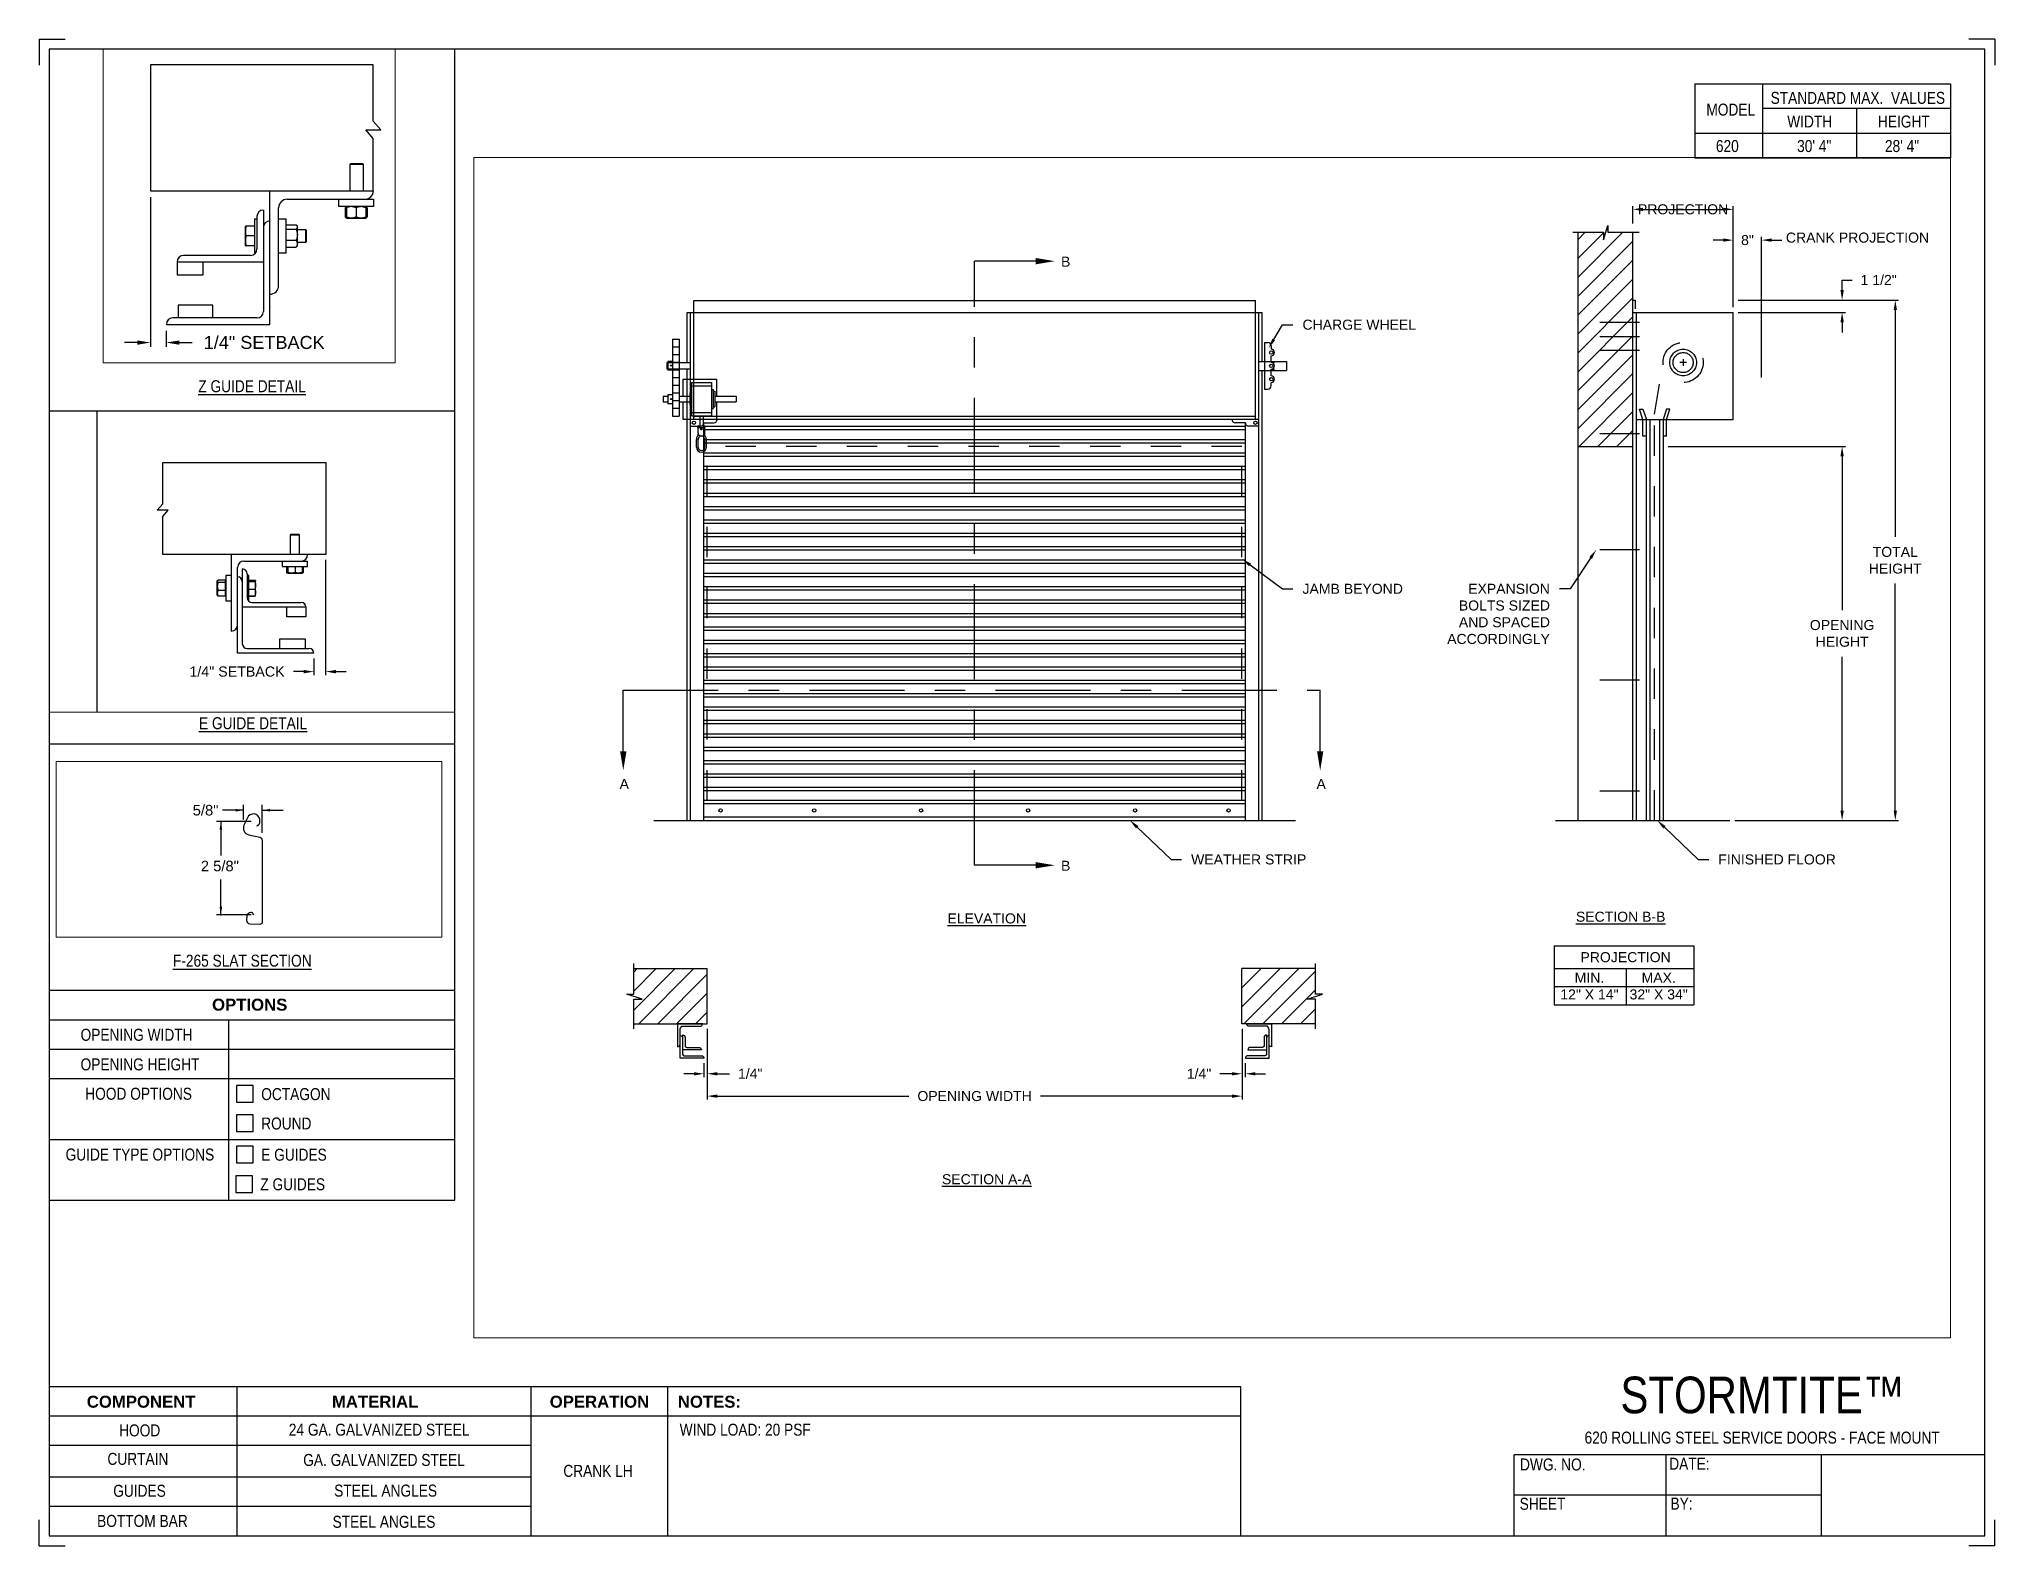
# Paper-space layout '620 CRANK LH' of a CAD drawing. Header units: inches. Extents: x 0.1 to 10.9, y 0.1 to 8.4.
# The model-space entities are those that its viewports show. They can reach past a viewport. Long polylines and large blocks are cut down to what shows.
import ezdxf
from ezdxf import colors
from ezdxf.entities.mleader import LeaderData, LeaderLine
from ezdxf.math import Vec2, Vec3

# ---------------------------------------------------------------- set-up
doc = ezdxf.new("R2010")
doc.units = ezdxf.units.IN
doc.header["$LTSCALE"] = 0.25
doc.header["$MEASUREMENT"] = 0
for name, pattern in [('CENTER', [2, 1.25, -0.25, 0.25, -0.25]), ('CENTER2', [1.125, 0.75, -0.125, 0.125, -0.125]), ('HIDDEN', [0.375, 0.25, -0.125])]:
    doc.linetypes.add(name, pattern=pattern)
for name, color, linetype in [('ANNOTATIONS', 1, 'Continuous'), ('CRANK LH', 7, 'Continuous'), ('DETAILS', 4, 'Continuous'), ('SECTION CUTS', 6, 'CENTER'), ('TITLE BLOCK', 7, 'Continuous')]:
    doc.layers.add(name, color=color, linetype=linetype)
doc.styles.add('ARIAL', font='arial.ttf', dxfattribs={"height": 0.09375})
doc.styles.add('CADdetails-DIMENSIONS', font='ARIALN.TTF', dxfattribs={"height": 2.38})
doc.styles.get("Standard").update_dxf_attribs({"font": 'romans.shx'})
doc.dimstyles.new('ARIAL', dxfattribs={"dimtxt": 0.09375, "dimasz": 0.09375, "dimexe": 0.03125, "dimexo": 0.046875, "dimgap": 0.09, "dimtad": 0, "dimtih": 1, "dimtoh": 1, "dimdec": 4, "dimzin": 0, "dimdsep": 46, "dimlunit": 4, "dimtxsty": 'ARIAL', "dimcen": 0.09, "dimadec": 0, "dimazin": 0, "dimtfac": 1, "dimtdec": 4, "dimtix": 1, "dimtofl": 0, "dimtmove": 0, "dimatfit": 3, "dimfxl": 0.18, "dimfrac": 2, "dimtolj": 1, "dimtzin": 0, "dimarcsym": 0})
doc.dimstyles.new('STANDARD$0', dxfattribs={"dimtxt": 0.09375, "dimasz": 0.09375, "dimexe": 0.03125, "dimexo": 0.046875, "dimgap": 0.09, "dimtad": 0, "dimtih": 1, "dimtoh": 1, "dimdec": 4, "dimzin": 0, "dimdsep": 46, "dimtxsty": 'ARIAL', "dimcen": 0.09, "dimadec": 0, "dimazin": 0, "dimtfac": 1, "dimtdec": 4, "dimtofl": 0, "dimtmove": 0, "dimatfit": 1, "dimfxl": 1, "dimtolj": 1, "dimtzin": 0, "dimarcsym": 0})
pattern_1 = [(45, (-7.71918, -31.17125), (-0.08838835, 0.08838835), [])]

psp = doc.layouts.new('620 CRANK LH')

# ---------------------------------------------------------------- texts
at = {"layer": 'TITLE BLOCK', "attachment_point": 2, "style": 'CADdetails-DIMENSIONS'}
for s, width, insert, char_height in [('MODEL', 0.28815, (9.45, 8.068), 0.0664), ('STANDARD MAX.  VALUES', 1.75949, (10.155, 8.133), 0.06641), ('WIDTH', 0.42908, (9.888, 8.002), 0.0664), ('HEIGHT', 0.42908, (10.41, 8.002), 0.0664), ('\\pxqc;620', 0.29952, (9.431, 7.866), 0.0664)]:
    psp.add_mtext_dynamic_manual_height_columns(s, width=width, gutter_width=1.363, heights=[0], dxfattribs=dict(at, insert=insert, char_height=char_height))
at = {"layer": 'TITLE BLOCK', "style": 'CADdetails-DIMENSIONS'}
for s, insert, char_height, width, attachment_point in [('30\' 4"', (9.913, 7.866), 0.0664, 1.75949, 2), ('28\' 4"', (10.4, 7.866), 0.0664, 1.75949, 2), ('{\\LZ GUIDE DETAIL}', (1.248, 6.534), 0.06641, 1.75949, 2), ('{\\LE GUIDE DETAIL}', (1.254, 4.665), 0.06641, 1.75949, 2), ('{\\LF-265 SLAT SECTION}', (1.194, 3.348), 0.06641, 1.75949, 2), ('{\\fArial|b1|i0|c0|p34;OPTIONS}', (1.235, 3.104), 0.06641, 1.75949, 2), ('OPENING WIDTH', (0.297, 2.937), 0.06641, 1.30693, 1), ('OPENING HEIGHT', (0.297, 2.773), 0.06641, 1.30693, 1), ('HOOD OPTIONS', (0.323, 2.61), 0.06641, 1.30693, 1), ('OCTAGON', (1.299, 2.608), 0.0664, 1.23928, 1), ('ROUND', (1.299, 2.445), 0.0664, 1.53035, 1), ('GUIDE TYPE OPTIONS', (0.214, 2.273), 0.06641, 1.30693, 1), ('E GUIDES ', (1.299, 2.272), 0.0664, 1.23928, 1), ('Z GUIDES', (1.294, 2.108), 0.0664, 1.53035, 1), ('\\A1;\\pxqc;STORMTITE™ ', (10.642, 1.008), 0.20312, 2.03069, 3), ('{\\fArial|b1|i0|c0|p34;COMPONENT}', (0.633, 0.902), 0.06641, 1.75949, 2), ('{\\fArial|b1|i0|c0|p34;MATERIAL}', (1.931, 0.902), 0.06641, 1.75949, 2), ('{\\fArial|b1|i0|c0|p34;OPERATION}', (3.175, 0.902), 0.06641, 1.75949, 2), ('{\\fArial|b1|i0|c0|p34;NOTES:}', (3.785, 0.902), 0.06641, 1.75949, 2), ('HOOD', (0.625, 0.743), 0.0664, 1.75949, 2), ('24 GA. GALVANIZED STEEL', (1.953, 0.747), 0.06641, 1.75949, 2), ('\\pxql,t2;WIND LOAD: 20 PSF', (5.176, 0.747), 0.06641, 3.11182, 2), ('620 ROLLING STEEL SERVICE DOORS - FACE MOUNT', (9.624, 0.703), 0.06641, 2.79915, 2), ('CURTAIN', (0.615, 0.585), 0.0664, 1.75949, 2), ('GA. GALVANIZED STEEL', (1.98, 0.579), 0.06641, 1.75949, 2), ('DWG. NO.', (8.463, 0.554), 0.0664, 1.75949, 2), ('DATE:', (9.221, 0.558), 0.0664, 1.75949, 2), ('\\P\\PCRANK LH', (3.167, 0.74), 0.0664, 1.75949, 2), ('GUIDES', (0.624, 0.408), 0.0664, 1.75949, 2), ('STEEL ANGLES', (1.989, 0.409), 0.06641, 1.75949, 2), ('SHEET', (8.406, 0.336), 0.0664, 1.75949, 2), ('BY:', (9.177, 0.337), 0.0664, 1.75949, 2), ('BOTTOM BAR', (0.64, 0.241), 0.0664, 1.75949, 2), ('STEEL ANGLES', (1.98, 0.236), 0.06641, 1.75949, 2)]:
    psp.add_mtext(s, dxfattribs=dict(at, insert=insert, char_height=char_height, width=width, attachment_point=attachment_point))

msp = doc.modelspace()

# ---------------------------------------------------------------- texts
at = {"layer": 'ANNOTATIONS', "style": 'ARIAL'}
msp.add_text('2 5/8"', height=0.09375, dxfattribs=at).set_placement((171.0474, 235.61638))
at = {"layer": 'ANNOTATIONS', "linetype": 'Continuous', "insert": (187.30564, 245.55482), "char_height": 0.09375, "attachment_point": 1, "style": 'ARIAL'}
msp.add_mtext('\\A1;CRANK PROJECTION', dxfattribs=at)
at = {"layer": 'ANNOTATIONS', "char_height": 0.09375, "attachment_point": 2, "style": 'ARIAL'}
for s, insert, width in [('{\\LELEVATION}', (179.83306, 239.18997), 3.0834986), ('{\\LSECTION B-B}', (185.76052, 239.20594), 1.3823677), ('{\\LSECTION A-A}', (179.83306, 236.75214), 1.3823677)]:
    msp.add_mtext(s, dxfattribs=dict(at, insert=insert, width=width))
for s, width, insert in [('PROJECTION ', 1.7594917, (185.80668, 238.82784)), ('MIN.\\P12" X 14" ', 0.6711642, (185.46856, 238.63585)), ('MAX.\\P32" X 34"', 0.6567117, (186.11599, 238.63585))]:
    msp.add_mtext_dynamic_manual_height_columns(s, width=width, gutter_width=1.36268, heights=[0], dxfattribs=dict(at, insert=insert))
at = {"layer": 'ANNOTATIONS', "insert": (171.08939, 236.15789), "char_height": 0.09375, "attachment_point": 5, "style": 'ARIAL'}
msp.add_mtext('\\A1;5/8"', dxfattribs=at)
at = {"layer": 'SECTION CUTS', "style": 'ARIAL'}
for s, p in [('B', (180.52799, 245.23573)), ('A', (176.40066, 240.35322)), ('A', (182.91661, 240.35322)), ('B', (180.52799, 239.58847))]:
    msp.add_text(s, height=0.09375, dxfattribs=at).set_placement(p)

# ---------------------------------------------------------------- blocks, each defined once
blk = doc.blocks.new('*D18')
at = {"layer": 'ANNOTATIONS', "color": 0, "lineweight": -2, "transparency": 16777216}
for p, q in [((170.659, 240.815), (170.659, 239.73)), ((170.774, 239.846), (170.774, 239.73)), ((170.565, 239.762), (170.472, 239.762)), ((170.868, 239.762), (170.962, 239.762))]:
    blk.add_line(p, q, dxfattribs=at)
at = {"layer": 'ANNOTATIONS', "color": 0, "transparency": 16777216}
for points in [[(170.565, 239.777), (170.565, 239.746), (170.659, 239.762)], [(170.868, 239.777), (170.868, 239.746), (170.774, 239.762)]]:
    blk.add_solid(points, dxfattribs=at)
at = {"layer": 'defpoints', "color": 0, "transparency": 16777216}
for p in [(170.659, 240.862), (170.774, 239.893), (170.774, 239.762)]:
    blk.add_point(p, dxfattribs=at)
at = {"layer": 'ANNOTATIONS', "color": 0, "transparency": 16777216, "insert": (171.483, 239.762), "char_height": 0.09375, "attachment_point": 5, "style": 'ARIAL'}
blk.add_mtext('\\A1;1/4" SETBACK', dxfattribs=at)
blk = doc.blocks.new('*D19')
at = {"layer": 'ANNOTATIONS', "color": 0, "lineweight": -2, "transparency": 16777216}
for p, q in [((171.692, 238.101), (171.692, 237.041)), ((171.584, 237.193), (171.584, 237.041)), ((171.49, 237.073), (171.397, 237.073)), ((171.786, 237.073), (171.88, 237.073))]:
    blk.add_line(p, q, dxfattribs=at)
at = {"layer": 'ANNOTATIONS', "color": 0, "transparency": 16777216}
for points in [[(171.49, 237.088), (171.49, 237.057), (171.584, 237.073)], [(171.786, 237.088), (171.786, 237.057), (171.692, 237.073)]]:
    blk.add_solid(points, dxfattribs=at)
at = {"layer": 'defpoints', "color": 0, "transparency": 16777216}
for p in [(171.692, 238.148), (171.584, 237.24), (171.584, 237.073)]:
    blk.add_point(p, dxfattribs=at)
at = {"layer": 'ANNOTATIONS', "color": 0, "transparency": 16777216, "insert": (170.876, 237.073), "char_height": 0.09375, "attachment_point": 5, "style": 'ARIAL'}
blk.add_mtext('\\A1;1/4" SETBACK', dxfattribs=at)
blk = doc.blocks.new('*D13')
at = {"layer": 'ANNOTATIONS', "color": 0, "lineweight": -2, "transparency": 16777216}
for p, q in [((187.831, 245.018), (187.831, 245.111)), ((187.831, 245.111), (187.925, 245.111)), ((186.86, 244.924), (187.862, 244.924)), ((186.86, 244.809), (187.862, 244.809)), ((187.831, 244.715), (187.831, 244.621))]:
    blk.add_line(p, q, dxfattribs=at)
at = {"layer": 'ANNOTATIONS', "color": 0, "transparency": 16777216}
for points in [[(187.815, 245.018), (187.847, 245.018), (187.831, 244.924)], [(187.815, 244.715), (187.847, 244.715), (187.831, 244.809)]]:
    blk.add_solid(points, dxfattribs=at)
at = {"layer": 'defpoints', "color": 0, "transparency": 16777216}
for p in [(186.813, 244.924), (186.813, 244.809), (187.831, 244.924)]:
    blk.add_point(p, dxfattribs=at)
at = {"layer": 'ANNOTATIONS', "color": 0, "transparency": 16777216, "insert": (188.173, 245.111), "char_height": 0.0938, "attachment_point": 5, "style": 'ARIAL'}
blk.add_mtext('\\A1;1 1/2"', dxfattribs=at)
blk = doc.blocks.new('*D20')
at = {"layer": 'ANNOTATIONS', "color": 0, "lineweight": -2, "transparency": 16777216}
for p, q in [((182.22, 238.111), (182.22, 237.659)), ((182.251, 237.789), (182.251, 237.659)), ((182.126, 237.691), (182.012, 237.691)), ((182.345, 237.691), (182.439, 237.691))]:
    blk.add_line(p, q, dxfattribs=at)
at = {"layer": 'ANNOTATIONS', "color": 0, "transparency": 16777216}
for points in [[(182.126, 237.706), (182.126, 237.675), (182.22, 237.691)], [(182.345, 237.706), (182.345, 237.675), (182.251, 237.691)]]:
    blk.add_solid(points, dxfattribs=at)
at = {"layer": 'defpoints', "color": 0, "transparency": 16777216}
for p in [(182.22, 238.158), (182.251, 237.835), (182.251, 237.691)]:
    blk.add_point(p, dxfattribs=at)
at = {"layer": 'ANNOTATIONS', "color": 0, "transparency": 16777216, "insert": (181.818, 237.691), "char_height": 0.0938, "attachment_point": 5, "style": 'ARIAL'}
blk.add_mtext('\\A1;1/4"', dxfattribs=at)
blk = doc.blocks.new('*D21')
at = {"layer": 'ANNOTATIONS', "color": 0, "lineweight": -2, "transparency": 16777216}
for p, q in [((177.22, 238.111), (177.22, 237.659)), ((177.189, 237.789), (177.189, 237.659)), ((177.095, 237.691), (177.001, 237.691)), ((177.314, 237.691), (177.428, 237.691))]:
    blk.add_line(p, q, dxfattribs=at)
at = {"layer": 'ANNOTATIONS', "color": 0, "transparency": 16777216}
for points in [[(177.095, 237.706), (177.095, 237.675), (177.189, 237.691)], [(177.314, 237.706), (177.314, 237.675), (177.22, 237.691)]]:
    blk.add_solid(points, dxfattribs=at)
at = {"layer": 'defpoints', "color": 0, "transparency": 16777216}
for p in [(177.22, 238.158), (177.189, 237.835), (177.189, 237.691)]:
    blk.add_point(p, dxfattribs=at)
at = {"layer": 'ANNOTATIONS', "color": 0, "transparency": 16777216, "insert": (177.622, 237.691), "char_height": 0.0938, "attachment_point": 5, "style": 'ARIAL'}
blk.add_mtext('\\A1;1/4"', dxfattribs=at)
blk = doc.blocks.new('*D17')
at = {"layer": 'ANNOTATIONS', "color": 0, "lineweight": -2, "transparency": 16777216}
for p, q in [((177.22, 238.111), (177.22, 237.45)), ((182.22, 238.111), (182.22, 237.45)), ((177.314, 237.482), (179.104, 237.482)), ((182.126, 237.482), (180.336, 237.482))]:
    blk.add_line(p, q, dxfattribs=at)
at = {"layer": 'ANNOTATIONS', "color": 0, "transparency": 16777216}
for points in [[(177.314, 237.497), (177.314, 237.466), (177.22, 237.482)], [(182.126, 237.497), (182.126, 237.466), (182.22, 237.482)]]:
    blk.add_solid(points, dxfattribs=at)
at = {"layer": 'defpoints', "color": 0, "transparency": 16777216}
for p in [(177.22, 238.158), (182.22, 238.158), (182.22, 237.482)]:
    blk.add_point(p, dxfattribs=at)
at = {"layer": 'ANNOTATIONS', "color": 0, "transparency": 16777216, "insert": (179.72, 237.482), "char_height": 0.09375, "attachment_point": 5, "style": 'ARIAL'}
blk.add_mtext('\\A1;OPENING WIDTH', dxfattribs=at)
blk = doc.blocks.new('*D15')
at = {"layer": 'ANNOTATIONS', "color": 0, "lineweight": -2, "transparency": 16777216}
for p, q in [((187.163, 243.555), (187.862, 243.555)), ((187.831, 243.462), (187.831, 242.024)), ((187.831, 240.152), (187.831, 241.59)), ((186.829, 240.059), (187.862, 240.059))]:
    blk.add_line(p, q, dxfattribs=at)
at = {"layer": 'ANNOTATIONS', "color": 0, "transparency": 16777216}
for points in [[(187.815, 243.462), (187.847, 243.462), (187.831, 243.555)], [(187.815, 240.152), (187.847, 240.152), (187.831, 240.059)]]:
    blk.add_solid(points, dxfattribs=at)
at = {"layer": 'defpoints', "color": 0, "transparency": 16777216}
for p in [(187.116, 243.555), (186.782, 240.059), (187.831, 240.059)]:
    blk.add_point(p, dxfattribs=at)
at = {"layer": 'ANNOTATIONS', "color": 0, "transparency": 16777216, "insert": (187.831, 241.807), "char_height": 0.09375, "attachment_point": 5, "style": 'ARIAL'}
blk.add_mtext('\\A1;OPENING\\PHEIGHT', dxfattribs=at)
blk = doc.blocks.new('*D16')
at = {"layer": 'ANNOTATIONS', "color": 0, "lineweight": -2, "transparency": 16777216}
for p, q in [((187.025, 244.924), (188.359, 244.924)), ((188.328, 244.83), (188.328, 242.709)), ((188.328, 240.152), (188.328, 242.274)), ((186.829, 240.059), (188.359, 240.059))]:
    blk.add_line(p, q, dxfattribs=at)
at = {"layer": 'ANNOTATIONS', "color": 0, "transparency": 16777216}
for points in [[(188.313, 244.83), (188.344, 244.83), (188.328, 244.924)], [(188.313, 240.152), (188.344, 240.152), (188.328, 240.059)]]:
    blk.add_solid(points, dxfattribs=at)
at = {"layer": 'defpoints', "color": 0, "transparency": 16777216}
for p in [(186.978, 244.924), (186.782, 240.059), (188.328, 240.059)]:
    blk.add_point(p, dxfattribs=at)
at = {"layer": 'ANNOTATIONS', "color": 0, "transparency": 16777216, "insert": (188.328, 242.491), "char_height": 0.0938, "attachment_point": 5, "style": 'ARIAL'}
blk.add_mtext('\\A1;TOTAL\\PHEIGHT', dxfattribs=at)
blk = doc.blocks.new('*D14')
at = {"layer": 'ANNOTATIONS', "color": 0, "lineweight": -2, "transparency": 16777216}
for p, q in [((185.875, 245.64), (185.875, 245.803)), ((186.813, 244.856), (186.813, 245.803)), ((185.969, 245.772), (186.719, 245.772))]:
    blk.add_line(p, q, dxfattribs=at)
at = {"layer": 'ANNOTATIONS', "color": 0, "transparency": 16777216}
for points in [[(185.969, 245.787), (185.969, 245.756), (185.875, 245.772)], [(186.719, 245.787), (186.719, 245.756), (186.813, 245.772)]]:
    blk.add_solid(points, dxfattribs=at)
at = {"layer": 'defpoints', "color": 0, "transparency": 16777216}
for p in [(186.813, 245.772), (185.875, 245.593), (186.813, 244.809)]:
    blk.add_point(p, dxfattribs=at)
at = {"layer": 'ANNOTATIONS', "color": 0, "transparency": 16777216, "insert": (186.344, 245.772), "char_height": 0.09375, "attachment_point": 5, "style": 'ARIAL'}
blk.add_mtext('\\A1;PROJECTION', dxfattribs=at)
blk = doc.blocks.new('*D22')
at = {"layer": 'ANNOTATIONS', "color": 0, "linetype": 'Continuous', "lineweight": -2, "transparency": 16777216}
for p, q in [((186.813, 244.856), (186.813, 245.515)), ((187.078, 244.199), (187.078, 245.515)), ((186.719, 245.484), (186.625, 245.484)), ((187.172, 245.484), (187.266, 245.484))]:
    blk.add_line(p, q, dxfattribs=at)
at = {"layer": 'ANNOTATIONS', "color": 0, "linetype": 'Continuous', "transparency": 16777216}
for points in [[(186.719, 245.5), (186.719, 245.469), (186.813, 245.484)], [(187.172, 245.5), (187.172, 245.469), (187.078, 245.484)]]:
    blk.add_solid(points, dxfattribs=at)
at = {"layer": 'defpoints', "color": 0, "linetype": 'Continuous', "transparency": 16777216}
for p in [(187.078, 245.484), (186.813, 244.809), (187.078, 244.152)]:
    blk.add_point(p, dxfattribs=at)
at = {"layer": 'ANNOTATIONS', "color": 0, "linetype": 'Continuous', "transparency": 16777216, "insert": (186.946, 245.484), "char_height": 0.0938, "attachment_point": 5, "style": 'ARIAL'}
blk.add_mtext('\\A1;8"', dxfattribs=at)

# ---------------------------------------------------------------- dimensions: what is measured, and where the dimension line sits
at = {"layer": 'ANNOTATIONS'}
for base, p1, p2, text, dimstyle, picture, middle in [((186.81293, 245.77181), (185.87543, 245.59318), (186.81293, 244.80873), 'PROJECTION', 'STANDARD$0', '*D14', (186.34418, 245.77181)), ((177.18871, 237.69054), (177.21996, 238.15788), (177.18871, 237.8354), '1/4"', 'ARIAL', '*D21', (177.62175, 237.69054)), ((182.21996, 237.48158), (177.21996, 238.15788), (182.21996, 238.15788), 'OPENING WIDTH', 'STANDARD$0', '*D17', (179.71996, 237.48158)), ((182.25121, 237.69054), (182.21996, 238.15788), (182.25121, 237.8354), '1/4"', 'ARIAL', '*D20', (181.81817, 237.69054))]:
    dim = msp.add_linear_dim(base=base, p1=p1, p2=p2, text=text, dimstyle=dimstyle, dxfattribs=at)
    dim.commit()
    dim.dimension.update_dxf_attribs({"geometry": picture, "text_midpoint": middle, "dimtype": 160})
at = {"layer": 'ANNOTATIONS', "linetype": 'Continuous'}
dim = msp.add_linear_dim(base=(187.07828, 245.48418), p1=(186.81293, 244.80873), p2=(187.07828, 244.15248), text='8"', dimstyle='ARIAL', dxfattribs=at)
dim.commit()
dim.dimension.update_dxf_attribs({"geometry": '*D22', "text_midpoint": (186.94561, 245.48418), "dimtype": 160})
at = {"layer": 'ANNOTATIONS'}
for base, p1, p2, text, picture, middle in [((187.83097, 244.92377), (186.81293, 244.80873), (186.81293, 244.92377), '1 1/2"', '*D13', (188.17341, 245.11127)), ((188.3282, 240.05873), (186.97805, 244.92377), (186.78168, 240.05873), 'TOTAL\\PHEIGHT', '*D16', (188.3282, 242.49125)), ((187.83097, 240.05873), (187.11601, 243.55536), (186.78168, 240.05873), 'OPENING\\PHEIGHT', '*D15', (187.83097, 241.80704))]:
    dim = msp.add_linear_dim(base=base, p1=p1, p2=p2, angle=90, text=text, dimstyle='STANDARD$0', dxfattribs=at)
    dim.commit()
    dim.dimension.update_dxf_attribs({"geometry": picture, "text_midpoint": middle})
dim = msp.add_linear_dim(base=(170.77434, 239.76161), p1=(170.65901, 240.86184), p2=(170.77434, 239.89309), text='1/4" SETBACK', dimstyle='STANDARD$0', override={"dimarcsym": 1}, dxfattribs=at)
dim.commit()
dim.dimension.update_dxf_attribs({"geometry": '*D18', "text_midpoint": (171.48273, 239.76161), "dimtype": 160})
dim = msp.add_linear_dim(base=(171.58419, 237.07275), p1=(171.69231, 238.14833), p2=(171.58419, 237.24013), angle=180, text='1/4" SETBACK', dimstyle='STANDARD$0', override={"dimarcsym": 1}, dxfattribs=at)
dim.commit()
dim.dimension.update_dxf_attribs({"geometry": '*D19', "text_midpoint": (170.8758, 237.07275)})

# ---------------------------------------------------------------- hatches: boundary and pattern name
at = {"layer": 'CRANK LH', "linetype": 'Continuous'}
h = msp.add_hatch(dxfattribs=at)
h.set_pattern_fill('ANSI31', color=256, style=0)
h.set_pattern_definition([(45, (-7.71918, -31.55963), (-0.088388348, 0.088388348), [])])
h.paths.add_polyline_path([(185.87543, 244.82249), (185.87543, 245.55708), (185.63894, 245.55708), (185.63894, 245.62174), (185.60052, 245.48838), (185.60052, 245.55708), (185.3598, 245.55708), (185.3598, 245.00678)])
h.paths.add_polyline_path([(185.3598, 245.00678), (185.3598, 243.55536), (185.87543, 243.55536), (185.87543, 244.80873), (185.87543, 244.82249)])
at = {"layer": 'CRANK LH'}
h = msp.add_hatch(dxfattribs=at)
h.set_pattern_fill('ANSI31', color=256, style=0)
h.set_pattern_definition(pattern_1)
h.paths.add_polyline_path([(177.21996, 238.6735), (176.53246, 238.6735), (176.53246, 238.4363), (176.46836, 238.4363), (176.61043, 238.3894), (176.53246, 238.3894), (176.53246, 238.15788), (177.21996, 238.15788), (177.21996, 238.32038)])
h = msp.add_hatch(dxfattribs=at)
h.set_pattern_fill('ANSI31', color=256, style=0)
h.set_pattern_definition(pattern_1)
h.paths.add_polyline_path([(182.97156, 238.4363), (182.90746, 238.4363), (182.90746, 238.6735), (182.21996, 238.6735), (182.21996, 238.15788), (182.23813, 238.15788), (182.90746, 238.15788), (182.90746, 238.3894), (182.82949, 238.3894)])

# ---------------------------------------------------------------- linework, layer by layer
at = {"linetype": 'Continuous'}
msp.add_line((185.15045, 240.05873), (186.78168, 240.05873), dxfattribs=at)
at = {"layer": 'ANNOTATIONS'}
for p, q in [((186.8598, 244.80873), (187.86222, 244.80873)), ((186.20355, 243.55536), (187.86222, 243.55536)), ((185.13799, 238.88728), (185.13799, 238.3359)), ((185.13799, 238.88728), (186.44576, 238.88728)), ((186.44576, 238.88728), (186.44576, 238.3359)), ((185.13799, 238.6758), (186.44576, 238.6758)), ((185.81085, 238.6758), (185.81085, 238.3359)), ((185.13799, 238.50585), (186.44576, 238.50585)), ((185.13799, 238.3359), (186.44576, 238.3359)), ((171.42624, 236.07614), (171.42624, 236.20477)), ((171.59076, 235.95778), (171.59076, 236.20477)), ((171.49457, 236.05746), (171.18677, 236.05746)), ((171.22525, 236.05746), (171.22525, 235.75589)), ((171.42624, 236.15789), (171.23874, 236.15789)), ((171.59076, 236.15789), (171.77826, 236.15789)), ((171.22525, 235.23024), (171.22525, 235.54493)), ((171.49457, 235.23024), (171.18677, 235.23024))]:
    msp.add_line(p, q, dxfattribs=at)
for p in [(171.55494, 236.02594), (171.22525, 235.30475), (171.22525, 235.23024)]:
    msp.add_point(p, dxfattribs=at)
for points in [[(187.81535, 244.71498), (187.8466, 244.71498), (187.83097, 244.80873)], [(187.81535, 243.46161), (187.8466, 243.46161), (187.83097, 243.55536)], [(171.35592, 236.14617), (171.35592, 236.16961), (171.42624, 236.15789)], [(171.66108, 236.16961), (171.66108, 236.14617), (171.59076, 236.15789)], [(171.23697, 235.98714), (171.21352, 235.98714), (171.22525, 236.05746)], [(171.23697, 235.30057), (171.21352, 235.30057), (171.22525, 235.23024)]]:
    msp.add_solid(points, dxfattribs=at)
at = {"layer": 'CRANK LH', "linetype": 'Continuous'}
for p, q in [((185.31342, 245.55708), (185.60052, 245.55708)), ((185.3598, 245.55708), (185.3598, 240.05873)), ((185.60052, 245.48838), (185.63894, 245.62174)), ((185.60052, 245.55708), (185.60052, 245.48838)), ((185.63894, 245.62174), (185.63894, 245.55708)), ((185.63894, 245.55708), (185.93413, 245.55708)), ((185.87543, 240.05873), (185.87543, 245.55708)), ((182.34496, 244.80873), (182.3684, 244.80873)), ((185.87543, 244.92377), (185.89683, 244.92377)), ((185.87543, 244.80873), (186.81293, 244.80873)), ((185.89683, 244.92377), (185.89683, 244.84151)), ((185.90668, 244.80873), (185.90668, 240.05873)), ((186.81293, 243.80873), (186.81293, 244.80873)), ((182.4309, 244.52748), (182.4309, 244.08998)), ((182.4309, 244.52748), (182.46215, 244.52748)), ((182.4934, 244.49623), (182.4934, 244.46498)), ((182.4934, 244.33998), (182.4934, 244.40248)), ((176.84496, 244.33998), (177.06371, 244.33998)), ((176.84496, 244.27748), (176.84496, 244.33998)), ((177.06371, 244.27748), (176.84496, 244.27748)), ((182.52465, 244.33998), (182.4934, 244.33998)), ((182.4934, 244.27748), (182.52465, 244.27748)), ((182.4934, 244.21498), (182.4934, 244.27748)), ((176.9934, 244.18583), (176.9934, 244.02428)), ((177.07152, 244.15458), (177.07152, 243.84208)), ((177.25902, 244.15458), (177.25902, 243.84208)), ((177.3059, 244.18583), (177.3059, 244.02428)), ((182.4934, 244.12123), (182.4934, 244.15248)), ((176.9934, 243.97238), (176.9934, 243.81083)), ((177.0559, 244.05553), (177.0559, 243.94113)), ((177.27465, 244.08678), (177.27465, 243.90988)), ((177.29027, 244.07116), (177.29027, 243.92551)), ((177.3059, 243.97238), (177.3059, 243.81083)), ((182.4309, 244.08998), (182.46215, 244.08998)), ((177.09496, 243.83998), (182.34496, 243.83998)), ((177.14965, 243.84208), (177.14965, 243.74833)), ((177.1809, 243.84208), (177.1809, 243.74833)), ((185.96918, 243.80873), (185.93793, 243.90248)), ((185.93793, 243.90248), (185.96918, 243.90248)), ((185.96918, 243.90248), (186.00043, 243.80873)), ((186.18793, 243.90248), (186.15668, 243.80873)), ((186.18793, 243.80873), (186.21918, 243.90248)), ((186.21918, 243.90248), (186.18793, 243.90248)), ((177.13402, 243.68235), (177.13402, 243.73271)), ((177.13402, 243.73271), (177.19652, 243.73271)), ((177.19652, 243.68235), (177.19652, 243.73271)), ((185.90668, 243.80873), (186.81293, 243.80873)), ((185.96918, 243.65248), (185.96918, 243.80873)), ((186.00043, 240.05873), (186.00043, 243.80873)), ((186.03168, 243.80873), (186.03168, 240.05873)), ((186.12543, 240.05873), (186.12543, 243.80873)), ((186.15668, 243.80873), (186.15668, 240.05873)), ((186.18793, 243.65248), (186.18793, 243.80873)), ((177.11839, 243.54879), (177.11839, 243.61985)), ((177.19651, 243.54878), (177.19651, 243.61984)), ((177.21214, 243.54878), (177.21214, 243.61984)), ((185.3598, 243.55536), (185.87543, 243.55536)), ((186.00043, 243.65248), (185.96918, 243.65248)), ((186.18793, 243.65248), (186.15668, 243.65248)), ((176.53246, 238.4363), (176.53246, 238.72038)), ((182.90746, 238.4363), (182.90746, 238.72038)), ((176.61043, 238.3894), (176.46836, 238.4363)), ((176.46836, 238.4363), (176.53246, 238.4363)), ((182.82949, 238.3894), (182.97156, 238.4363)), ((182.97156, 238.4363), (182.90746, 238.4363)), ((176.53246, 238.111), (176.53246, 238.3894)), ((176.53246, 238.3894), (176.61043, 238.3894)), ((182.90746, 238.3894), (182.82949, 238.3894)), ((182.90746, 238.111), (182.90746, 238.3894)), ((176.96658, 237.8354), (176.96658, 238.10266)), ((182.47334, 237.8354), (182.47334, 238.10266))]:
    msp.add_line(p, q, dxfattribs=at)
at = {"layer": 'CRANK LH'}
for p, q in [((177.03246, 244.33998), (177.03246, 244.80873)), ((177.03246, 244.80873), (182.40746, 244.80873)), ((177.06371, 240.05873), (177.06371, 244.80873)), ((177.09496, 243.80873), (177.09496, 244.92005)), ((177.09496, 244.92005), (182.34496, 244.92005)), ((182.34496, 243.80873), (182.34496, 244.92005)), ((182.37621, 240.05873), (182.37621, 244.80873)), ((182.40746, 244.34804), (182.40746, 244.80873)), ((176.89425, 244.5597), (176.95645, 244.5597)), ((176.89425, 244.5597), (176.89425, 243.8397)), ((176.95645, 244.5597), (176.95645, 243.8397)), ((176.89425, 244.4877), (176.95645, 244.4877)), ((176.89425, 244.4157), (176.95645, 244.4157)), ((176.85055, 244.35014), (176.85055, 244.26731)), ((176.89425, 244.35014), (176.85055, 244.35014)), ((176.89425, 244.26731), (176.85055, 244.26731)), ((176.89425, 244.3437), (176.95645, 244.3437)), ((176.89425, 244.2717), (176.95645, 244.2717)), ((177.03246, 240.05873), (177.03246, 244.27748)), ((182.37621, 244.34804), (182.6371, 244.34804)), ((182.37621, 244.2652), (182.6371, 244.2652)), ((182.40746, 240.05873), (182.40746, 244.2652)), ((182.6371, 244.34804), (182.6371, 244.2652)), ((176.89425, 244.1997), (176.95645, 244.1997)), ((176.89425, 244.1277), (176.95645, 244.1277)), ((176.9934, 244.18583), (177.3059, 244.18583)), ((177.07152, 244.15458), (177.25902, 244.15458)), ((177.07152, 244.12333), (177.25902, 244.12333)), ((176.80819, 244.02428), (176.80819, 243.97238)), ((176.80819, 244.02428), (176.85055, 244.02428)), ((176.80819, 243.97238), (176.85055, 243.97238)), ((176.89425, 244.03764), (176.85055, 244.03764)), ((176.85055, 244.03764), (176.85055, 243.95481)), ((176.89425, 243.95481), (176.85055, 243.95481)), ((176.89425, 244.0557), (176.95645, 244.0557)), ((176.89425, 243.9837), (176.95645, 243.9837)), ((176.95645, 244.02428), (177.0559, 244.02428)), ((176.95645, 243.97238), (177.0559, 243.97238)), ((177.0559, 244.05553), (177.07152, 244.05553)), ((177.25902, 244.08678), (177.27465, 244.08678)), ((177.27465, 244.07116), (177.29027, 244.07116)), ((177.29027, 244.02428), (177.4911, 244.02428)), ((177.29027, 243.97238), (177.4911, 243.97238)), ((177.4911, 244.02428), (177.4911, 243.97238)), ((176.89425, 243.9117), (176.95645, 243.9117)), ((176.89425, 243.8397), (176.95645, 243.8397)), ((177.0559, 243.94113), (177.07152, 243.94113)), ((177.07152, 243.87333), (177.25902, 243.87333)), ((177.07152, 243.84208), (177.25902, 243.84208)), ((177.25902, 243.90988), (177.27465, 243.90988)), ((177.27465, 243.92551), (177.29027, 243.92551)), ((176.9934, 243.81083), (177.14965, 243.81083)), ((182.37621, 243.80873), (177.06371, 243.80873)), ((177.06371, 243.74623), (177.15746, 243.74623)), ((177.13402, 243.74833), (177.19652, 243.74833)), ((177.1809, 243.81083), (177.3059, 243.81083)), ((177.18871, 240.05873), (177.18871, 243.77748)), ((177.18871, 243.77748), (177.28246, 243.77748)), ((177.18871, 243.74505), (182.25121, 243.74505)), ((177.18871, 243.7138), (182.25121, 243.7138)), ((182.25121, 243.77748), (182.15746, 243.77748)), ((182.25121, 240.05873), (182.25121, 243.77748)), ((182.37621, 243.74623), (182.28246, 243.74623)), ((177.13401, 243.54879), (177.13401, 243.61985)), ((177.18871, 243.62005), (182.25121, 243.62005)), ((177.18871, 243.5888), (182.25121, 243.5888)), ((177.18871, 243.49505), (182.25121, 243.49505)), ((177.18871, 243.4638), (182.25121, 243.4638)), ((177.18871, 243.37005), (182.25121, 243.37005)), ((177.18871, 243.3388), (182.25121, 243.3388)), ((177.18871, 243.24505), (182.25121, 243.24505)), ((177.18871, 243.2138), (182.25121, 243.2138)), ((177.18871, 243.12005), (182.25121, 243.12005)), ((177.18871, 243.0888), (182.25121, 243.0888)), ((177.18871, 242.99505), (182.25121, 242.99505)), ((177.18871, 242.9638), (182.25121, 242.9638)), ((177.18871, 242.87005), (182.25121, 242.87005)), ((177.18871, 242.8388), (182.25121, 242.8388)), ((177.18871, 242.74505), (182.25121, 242.74505)), ((177.18871, 242.7138), (182.25121, 242.7138)), ((177.18871, 242.62005), (182.25121, 242.62005)), ((177.18871, 242.5888), (182.25121, 242.5888)), ((177.18871, 242.49505), (182.25121, 242.49505)), ((177.18871, 242.4638), (182.25121, 242.4638)), ((177.18871, 242.37005), (182.25121, 242.37005)), ((177.18871, 242.3388), (182.25121, 242.3388)), ((177.18871, 242.24505), (182.25121, 242.24505)), ((177.18871, 242.2138), (182.25121, 242.2138)), ((177.18871, 242.12005), (182.25121, 242.12005)), ((177.18871, 242.0888), (182.25121, 242.0888)), ((177.18871, 241.99505), (182.25121, 241.99505)), ((177.18871, 241.9638), (182.25121, 241.9638)), ((177.18871, 241.87005), (182.25121, 241.87005)), ((177.18871, 241.8388), (182.25121, 241.8388)), ((177.18871, 241.74505), (182.25121, 241.74505)), ((177.18871, 241.7138), (182.25121, 241.7138)), ((177.18871, 241.62005), (182.25121, 241.62005)), ((177.18871, 241.5888), (182.25121, 241.5888)), ((177.18871, 241.49505), (182.25121, 241.49505)), ((177.18871, 241.4638), (182.25121, 241.4638)), ((177.18871, 241.37005), (182.25121, 241.37005)), ((177.18871, 241.3388), (182.25121, 241.3388)), ((177.18871, 241.24505), (182.25121, 241.24505)), ((177.18871, 241.2138), (182.25121, 241.2138)), ((177.18871, 241.12005), (182.25121, 241.12005)), ((177.18871, 241.0888), (182.25121, 241.0888)), ((177.18871, 240.99505), (182.25121, 240.99505)), ((177.18871, 240.9638), (182.25121, 240.9638)), ((177.18871, 240.87005), (182.25121, 240.87005)), ((177.18871, 240.8388), (182.25121, 240.8388)), ((177.18871, 240.74505), (182.25121, 240.74505)), ((177.18871, 240.7138), (182.25121, 240.7138)), ((177.18871, 240.62005), (182.25121, 240.62005)), ((177.18871, 240.5888), (182.25121, 240.5888)), ((177.18871, 240.49505), (182.25121, 240.49505)), ((177.18871, 240.4638), (182.25121, 240.4638)), ((177.18871, 240.37005), (182.25121, 240.37005)), ((177.18871, 240.3388), (182.25121, 240.3388)), ((182.25121, 240.24505), (177.18871, 240.24505)), ((182.25121, 240.2138), (177.18871, 240.2138)), ((176.71996, 240.05873), (182.71996, 240.05873)), ((182.25121, 240.08998), (177.18871, 240.08998)), ((176.53246, 238.6735), (177.21996, 238.6735)), ((177.21996, 238.15788), (177.21996, 238.6735)), ((182.21996, 238.15788), (182.21996, 238.6735)), ((182.90746, 238.6735), (182.21996, 238.6735)), ((176.53246, 238.15788), (177.21996, 238.15788)), ((182.90746, 238.15788), (182.21996, 238.15788))]:
    msp.add_line(p, q, dxfattribs=at)
at = {"layer": 'CRANK LH', "linetype": 'CENTER2', "ltscale": 0.7}
for p, q in [((185.93793, 244.71498), (185.53168, 244.71498)), ((185.93793, 244.57938), (185.53168, 244.57938)), ((185.93793, 244.45322), (185.53168, 244.45322)), ((185.93793, 243.67399), (185.53168, 243.67399)), ((185.93793, 242.58998), (185.53168, 242.58998)), ((185.93793, 241.37123), (185.53168, 241.37123)), ((185.93793, 240.33368), (185.53168, 240.33368))]:
    msp.add_line(p, q, dxfattribs=at)
at = {"layer": 'CRANK LH', "linetype": 'HIDDEN'}
for p, q in [((186.07721, 243.85662), (186.15933, 244.34012)), ((186.07721, 240.05873), (186.07721, 243.85662)), ((177.21996, 240.24623), (177.21996, 243.55536)), ((182.21996, 243.55536), (177.21996, 243.55536)), ((182.21996, 240.24623), (182.21996, 243.55536))]:
    msp.add_line(p, q, dxfattribs=at)
at = {"layer": 'CRANK LH', "linetype": 'CENTER'}
for p, q in [((186.37543, 244.33998), (186.31293, 244.33998)), ((186.34418, 244.37123), (186.34418, 244.30873))]:
    msp.add_line(p, q, dxfattribs=at)
at = {"layer": 'CRANK LH'}
for points in [[(176.88577, 244.31106), (176.88431, 244.31359), (176.88139, 244.31359), (176.87993, 244.31106), (176.88139, 244.30853), (176.88431, 244.30853)], [(176.88577, 243.99856), (176.88431, 244.00109), (176.88139, 244.00109), (176.87993, 243.99856), (176.88139, 243.99603), (176.88431, 243.99603)]]:
    msp.add_lwpolyline(points, close=True, dxfattribs=at)
at = {"layer": 'CRANK LH', "linetype": 'Continuous'}
for points in [[(176.96658, 238.10266, -0.23306277), (176.98221, 238.13436), (177.15217, 238.13436, 0.41421356), (177.17569, 238.15788), (176.94307, 238.15788), (176.94307, 237.94318, 0.41421356), (176.96658, 237.96669)], [(182.47334, 238.10266, 0.23306277), (182.45771, 238.13436), (182.28775, 238.13436, -0.41421356), (182.26423, 238.15788), (182.49685, 238.15788), (182.49685, 237.94318, -0.41421356), (182.47334, 237.96669)], [(176.99009, 238.05456), (176.99009, 237.87453, 0.41421356), (177.00572, 237.85891), (177.1652, 237.85891, -0.41421356), (177.18871, 237.8354), (176.96658, 237.8354)], [(176.96658, 238.04772, -0.41421356), (176.99009, 238.02421)], [(176.99009, 238.05456, -0.41421356), (177.0136, 238.03105), (177.0136, 237.95278, 0.41421356), (177.02923, 237.93715), (177.14169, 237.93715, -0.41421356), (177.1652, 237.91364), (176.99009, 237.91364)], [(182.44983, 238.05456), (182.44983, 237.87453, -0.41421356), (182.4342, 237.85891), (182.27472, 237.85891, 0.41421356), (182.25121, 237.8354), (182.47334, 237.8354)], [(182.44983, 238.05456, 0.41421356), (182.42632, 238.03105), (182.42632, 237.95278, -0.41421356), (182.41069, 237.93715), (182.29823, 237.93715, 0.41421356), (182.27472, 237.91364), (182.44983, 237.91364)], [(182.47334, 238.04772, 0.41421356), (182.44983, 238.02421)]]:
    msp.add_lwpolyline(points, format="xyb", dxfattribs=at)
at = {"layer": 'CRANK LH', "linetype": 'HIDDEN'}
msp.add_circle((186.34418, 244.33998), 0.1875, dxfattribs=at)
at = {"layer": 'CRANK LH'}
for centre, radius in [((182.4934, 244.43373), 0.01562), ((176.88285, 244.31106), 0.0057), ((182.4934, 244.30873), 0.01562), ((182.4934, 244.18373), 0.01562), ((176.88285, 243.99856), 0.0057), ((177.09496, 243.77748), 0.01562), ((182.34496, 243.77748), 0.01562)]:
    msp.add_circle(centre, radius, dxfattribs=at)
at = {"layer": 'CRANK LH', "linetype": 'CENTER'}
for radius in [0.125, 0.09375]:
    msp.add_circle((186.34418, 244.33998), radius, dxfattribs=at)
at = {"layer": 'CRANK LH', "linetype": 'Continuous'}
for centre, radius in [((177.16527, 243.71708), 0.00781), ((177.34496, 240.15248), 0.01562), ((178.21996, 240.15248), 0.01562), ((179.21996, 240.15248), 0.01562), ((180.21996, 240.15248), 0.01562), ((181.21996, 240.15248), 0.01562), ((182.09496, 240.15248), 0.01562)]:
    msp.add_circle(centre, radius, dxfattribs=at)
for centre, start, end in [((182.46215, 244.49623), 0, 90), ((182.4934, 244.43373), 270, 90), ((182.4934, 244.30873), 270, 90), ((182.46215, 244.12123), 270, 0), ((182.4934, 244.18373), 270, 90), ((177.15746, 243.77748), 270, 0), ((177.28246, 243.80873), 270, 0), ((182.15746, 243.80873), 180, 270), ((182.28246, 243.77748), 180, 270)]:
    msp.add_arc(centre, 0.03125, start, end, dxfattribs=at)
at = {"layer": 'CRANK LH'}
for centre, radius, start, end in [((177.13402, 243.74052), 0.00781, 89.996489, 269.996489), ((177.10428, 243.66868), 0.03125, 321.314302, 12.632115), ((177.16527, 243.68234), 0.03125, 179.996489, 359.996489), ((177.22625, 243.66867), 0.03125, 167.360864, 218.678677), ((177.19652, 243.74052), 0.00781, 269.996489, 89.996489), ((177.16526, 243.61984), 0.04688, 141.314302, 179.996489), ((177.16526, 243.54878), 0.04688, 179.996489, 359.996489), ((177.16526, 243.61984), 0.03125, 359.996489, 179.996489), ((177.16526, 243.54878), 0.03125, 179.996489, 359.996489), ((177.16526, 243.61984), 0.04688, 359.996489, 38.678677)]:
    msp.add_arc(centre, radius, start, end, dxfattribs=at)
at = {"layer": 'CRANK LH', "linetype": 'ByBlock'}
msp.add_point((177.21996, 243.37123), dxfattribs=at)
at = {"layer": 'defpoints'}
msp.add_lwpolyline([(189.05875, 234.44685), (169.58887, 234.44685), (169.58887, 247.18196), (189.05875, 247.18196)], close=True, dxfattribs=at)
at = {"layer": 'DETAILS'}
for p, q in [((172.21802, 241.30234), (172.32668, 241.30234)), ((172.27235, 241.23909), (172.21802, 241.30234)), ((172.32668, 241.30234), (172.27235, 241.36559)), ((172.11086, 241.05859), (172.10625, 241.05398)), ((172.10625, 240.86184), (172.10625, 241.05398)), ((172.10625, 241.05398), (172.2, 241.05398)), ((172.11086, 241.05859), (172.1954, 241.05859)), ((172.1954, 241.05859), (172.2, 241.05398)), ((172.2, 241.05398), (172.2, 240.86184)), ((171.52434, 239.89309), (171.52434, 240.86184)), ((171.47746, 240.72121), (171.47746, 239.98684)), ((171.58684, 240.17434), (171.58684, 240.73684)), ((171.64934, 240.79934), (172.27434, 240.79934)), ((172.02434, 240.74609), (172.02434, 240.79934)), ((172.27434, 240.74609), (172.02434, 240.74609)), ((172.07335, 240.73851), (172.07028, 240.73671)), ((172.07028, 240.73671), (172.07028, 240.67234)), ((172.07244, 240.73671), (172.07244, 240.67234)), ((172.07587, 240.74337), (172.07886, 240.74594)), ((172.07903, 240.73799), (172.07639, 240.73671)), ((172.07639, 240.73671), (172.07639, 240.67234)), ((172.07903, 240.73671), (172.07903, 240.67234)), ((172.14934, 240.73671), (172.14934, 240.67234)), ((172.21965, 240.73671), (172.21965, 240.67234)), ((172.22228, 240.73671), (172.22228, 240.67234)), ((172.22624, 240.73671), (172.22624, 240.67234)), ((172.2284, 240.73671), (172.2284, 240.67234)), ((172.27434, 240.79934), (172.27434, 240.74609)), ((171.34659, 240.60403), (171.3466, 240.60404)), ((171.34659, 240.60403), (171.34659, 240.60403)), ((171.34659, 240.4634), (171.34659, 240.60403)), ((171.41209, 240.60592), (171.35287, 240.60592)), ((171.41209, 240.60519), (171.35287, 240.60519)), ((171.41209, 240.60515), (171.35287, 240.60515)), ((171.41209, 240.60493), (171.35287, 240.60493)), ((171.41209, 240.60409), (171.35287, 240.60409)), ((171.41209, 240.65871), (171.43059, 240.65871)), ((171.41209, 240.65871), (171.41209, 240.40871)), ((171.43059, 240.67434), (171.43059, 240.43996)), ((171.58684, 240.65871), (171.64009, 240.65871)), ((171.64009, 240.65871), (171.64009, 240.40871)), ((171.64009, 240.60403), (171.64209, 240.60403)), ((171.64209, 240.45321), (171.64209, 240.61421)), ((171.64209, 240.61421), (171.71384, 240.61421)), ((171.64209, 240.58311), (171.71384, 240.58311)), ((171.71821, 240.60983), (171.72321, 240.60403)), ((171.72321, 240.4634), (171.72321, 240.60403)), ((171.72321, 240.58059), (171.78248, 240.58059)), ((171.78248, 240.58059), (171.78709, 240.57598)), ((171.78248, 240.58059), (171.78248, 240.48684)), ((171.78709, 240.57598), (171.78709, 240.49144)), ((172.07335, 240.67054), (172.07028, 240.67234)), ((172.07681, 240.66999), (172.07244, 240.67234)), ((172.07903, 240.66296), (172.07587, 240.66569)), ((172.07903, 240.67106), (172.07639, 240.67234)), ((172.07903, 240.66296), (172.21965, 240.66296)), ((171.34659, 240.4634), (171.34659, 240.4634)), ((171.3466, 240.46337), (171.3466, 240.46338)), ((171.34661, 240.46337), (171.3466, 240.46337)), ((171.34664, 240.46332), (171.34661, 240.46337)), ((171.35264, 240.46334), (171.35287, 240.46249)), ((171.35264, 240.46233), (171.35287, 240.4615)), ((171.41209, 240.53385), (171.35287, 240.53385)), ((171.41209, 240.46347), (171.35287, 240.46347)), ((171.41209, 240.46333), (171.35287, 240.46333)), ((171.41209, 240.46249), (171.35287, 240.46249)), ((171.41209, 240.46228), (171.35287, 240.46228)), ((171.41209, 240.46224), (171.35287, 240.46224)), ((171.41209, 240.4615), (171.35287, 240.4615)), ((171.64209, 240.4634), (171.64009, 240.4634)), ((171.64209, 240.50261), (171.71384, 240.50261)), ((171.64209, 240.45321), (171.71384, 240.45321)), ((171.72321, 240.4634), (171.71821, 240.4576)), ((171.78248, 240.48684), (171.72321, 240.48684)), ((171.78709, 240.49144), (171.78248, 240.48684)), ((170.85246, 240.34963), (170.85246, 240.25246)), ((170.85246, 240.34621), (171.47746, 240.34621)), ((171.38371, 240.39309), (170.89934, 240.39309)), ((171.03996, 240.25246), (171.03996, 240.34621)), ((171.41865, 240.40871), (171.41209, 240.40871)), ((171.64009, 240.40871), (171.58684, 240.40871)), ((170.85246, 240.25246), (171.03996, 240.25246)), ((171.11028, 240.03371), (170.86028, 240.03371)), ((170.86028, 240.03371), (170.86028, 239.93996)), ((171.11028, 239.93996), (171.11028, 240.03371)), ((170.77434, 239.89309), (171.52434, 239.89309)), ((171.43059, 239.93996), (170.82121, 239.93996)), ((170.14123, 238.55937), (170.19176, 238.6182)), ((170.24229, 238.55937), (170.14123, 238.55937)), ((170.19176, 238.50054), (170.24229, 238.55937)), ((171.36878, 238.33411), (171.36446, 238.3298)), ((171.36446, 238.3298), (171.36446, 238.14966)), ((171.45235, 238.3298), (171.36446, 238.3298)), ((171.44804, 238.33411), (171.36878, 238.33411)), ((171.45235, 238.3298), (171.44804, 238.33411)), ((171.45235, 238.14966), (171.45235, 238.3298)), ((170.82247, 238.14966), (170.82247, 237.44654)), ((170.88106, 237.24146), (170.88106, 238.03247)), ((170.92501, 238.01782), (170.92501, 237.32935)), ((170.93966, 238.09107), (171.5256, 238.09107)), ((171.29122, 238.09107), (171.29122, 238.04114)), ((171.29122, 238.04114), (171.5256, 238.04114)), ((171.3326, 238.04114), (171.3326, 237.98563)), ((171.34079, 238.04114), (171.34079, 237.98563)), ((171.34434, 238.04114), (171.34434, 237.98563)), ((171.41196, 238.04114), (171.41196, 237.98563)), ((171.47603, 238.04114), (171.47603, 237.98563)), ((171.48421, 238.04114), (171.48421, 237.98563)), ((171.5256, 238.04114), (171.5256, 238.09107)), ((170.69462, 237.88296), (170.69333, 237.88167)), ((170.69333, 237.88167), (170.69333, 237.80242)), ((170.69714, 237.91089), (170.69462, 237.90796)), ((170.69462, 237.77613), (170.69462, 237.90796)), ((170.77067, 237.91614), (170.70341, 237.91614)), ((170.77067, 237.89418), (170.70341, 237.89418)), ((170.77067, 237.76795), (170.77067, 237.91614)), ((170.77255, 237.90796), (170.77067, 237.90796)), ((170.82247, 237.95923), (170.77255, 237.95923)), ((170.77255, 237.95923), (170.77255, 237.72486)), ((170.96896, 237.97388), (170.96896, 237.75415)), ((170.9863, 237.95923), (170.96896, 237.95923)), ((170.9863, 237.72486), (170.9863, 237.95923)), ((170.9863, 237.91536), (171.04182, 237.91536)), ((170.9863, 237.91208), (171.04182, 237.91208)), ((170.9863, 237.90288), (171.04182, 237.90288)), ((171.04771, 237.90796), (171.04647, 237.9101)), ((171.04771, 237.77613), (171.04771, 237.90748)), ((171.33578, 237.98361), (171.34249, 237.97974)), ((171.34256, 237.97974), (171.47425, 237.97974)), ((171.47433, 237.97974), (171.48104, 237.98361)), ((171.48421, 237.98563), (171.47532, 237.98209)), ((171.48099, 237.98359), (171.48421, 237.98563)), ((170.69333, 237.80242), (170.69462, 237.80113)), ((170.69462, 237.77613), (170.69714, 237.7732)), ((170.77067, 237.82009), (170.70341, 237.82009)), ((170.77067, 237.76795), (170.70341, 237.76795)), ((170.77067, 237.77613), (170.77255, 237.77613)), ((170.77255, 237.72486), (170.82247, 237.72486)), ((170.98015, 237.72486), (170.9863, 237.72486)), ((170.9863, 237.83285), (171.04182, 237.83285)), ((170.9863, 237.77201), (171.04182, 237.77201)), ((170.9863, 237.76873), (171.04182, 237.76873)), ((171.04309, 237.77264), (171.04182, 237.76873)), ((171.04647, 237.77399), (171.04771, 237.77613)), ((171.51095, 237.66626), (170.92501, 237.66626)), ((171.0129, 237.71021), (171.467, 237.71021)), ((171.33517, 237.57837), (171.33517, 237.66626)), ((171.51095, 237.57837), (171.33517, 237.57837)), ((171.51095, 237.67053), (171.51095, 237.57837)), ((171.26925, 237.2854), (171.26925, 237.37329)), ((171.26925, 237.37329), (171.50362, 237.37329)), ((171.50362, 237.37329), (171.50362, 237.2854)), ((171.58419, 237.24146), (170.88106, 237.24146)), ((170.96896, 237.2854), (171.54024, 237.2854))]:
    msp.add_line(p, q, dxfattribs=at)
for points in [[(172.27235, 241.36559), (172.27235, 241.77384), (170.65901, 241.77384), (170.65901, 240.86184), (172.27434, 240.86184)], [(172.27235, 240.86184), (172.27235, 241.23909)], [(170.19176, 238.6182), (170.19176, 238.9979), (171.69231, 238.9979), (171.69231, 238.14966), (170.19176, 238.14966), (170.19176, 238.50054)]]:
    msp.add_lwpolyline(points, dxfattribs=at)
msp.add_lwpolyline([(171.54457, 236.02075, 0.33746117), (171.5715, 236.05881), (171.57118, 236.07669, 0.73725505), (171.46103, 236.09155), (171.43022, 236.02513, 0.47976839), (171.47203, 235.94081), (171.57045, 235.91924, -0.21720182), (171.59076, 235.89528), (171.59076, 235.82661), (171.59076, 235.16057, -0.36619075), (171.57102, 235.14515), (171.48636, 235.14787, -0.41028649), (171.45509, 235.18138), (171.45703, 235.21868, -0.37745755), (171.49086, 235.255, -0.31905635), (171.50274, 235.24952), (171.51381, 235.23024)], format="xyb", dxfattribs=at)
for centre, radius, start, end in [((172.21184, 240.86184), 0.0625, 270, 0), ((171.47746, 240.67434), 0.04688, 90, 180), ((171.64934, 240.73684), 0.0625, 90, 180), ((171.52434, 240.59621), 0.04688, 90, 180), ((171.38371, 240.43996), 0.04688, 270, 0), ((170.89769, 240.34785), 0.04527, 87.917978, 177.754387), ((170.89934, 240.34621), 0.04688, 90, 180), ((171.52434, 240.17434), 0.0625, 270, 0), ((171.43059, 239.98684), 0.04688, 270, 0), ((170.82121, 239.89309), 0.04688, 90, 180), ((171.467, 238.14966), 0.05859, 270, 0), ((170.93966, 238.03247), 0.05859, 90, 180), ((170.92501, 237.97388), 0.04395, 0, 90), ((170.88106, 237.90064), 0.04395, 0, 90), ((171.0129, 237.75415), 0.04395, 180, 270), ((171.46854, 237.6678), 0.04244, 2.245613, 92.082022), ((171.467, 237.66626), 0.04395, 0, 90), ((170.82247, 237.50513), 0.05859, 270, 0), ((170.96896, 237.32935), 0.04395, 180, 270), ((171.54024, 237.24146), 0.04395, 0, 90)]:
    msp.add_arc(centre, radius, start, end, dxfattribs=at)
for points, knots in [([(172.07028, 240.73671), (172.07209, 240.73958), (172.07391, 240.74247), (172.07586, 240.74335), (172.07587, 240.74336)], [0, 0, 0, 0, 0.99332562, 1, 1, 1, 1]), ([(172.07244, 240.73671), (172.07311, 240.73808), (172.07471, 240.74131), (172.07646, 240.74425), (172.07755, 240.74473), (172.07766, 240.74478)], [0, 0, 0, 0, 0.39860917, 0.94310679, 1, 1, 1, 1]), ([(172.07903, 240.74002), (172.07851, 240.73983), (172.07625, 240.73899), (172.0741, 240.7377), (172.07244, 240.73671)], [0, 0, 0, 0, 0.22784114, 1, 1, 1, 1]), ([(172.11418, 240.74609), (172.10926, 240.74573), (172.09924, 240.74501), (172.08759, 240.7408), (172.08096, 240.73763), (172.07903, 240.73671)], [0, 0, 0, 0, 0.40629057, 0.82726642, 1, 1, 1, 1]), ([(172.07903, 240.73671), (172.07903, 240.73811), (172.07903, 240.7414), (172.07903, 240.7452), (172.07903, 240.74579), (172.07903, 240.74609)], [0, 0, 0, 0, 0.26545991, 0.62807649, 1, 1, 1, 1]), ([(172.14934, 240.73671), (172.14387, 240.73918), (172.13274, 240.74419), (172.12058, 240.74607), (172.11435, 240.74609), (172.11418, 240.74609)], [0, 0, 0, 0, 0.48434141, 0.98632773, 1, 1, 1, 1]), ([(172.18449, 240.74609), (172.17957, 240.74573), (172.16955, 240.74501), (172.1579, 240.7408), (172.15127, 240.73763), (172.14934, 240.73671)], [0, 0, 0, 0, 0.40629057, 0.82726642, 1, 1, 1, 1]), ([(172.21965, 240.73671), (172.21418, 240.73918), (172.20305, 240.74419), (172.19089, 240.74607), (172.18466, 240.74609), (172.18449, 240.74609)], [0, 0, 0, 0, 0.48434141, 0.98632773, 1, 1, 1, 1]), ([(172.21965, 240.73671), (172.21965, 240.73811), (172.21965, 240.7414), (172.21965, 240.7452), (172.21965, 240.74579), (172.21965, 240.74609)], [0, 0, 0, 0, 0.26545991, 0.62807649, 1, 1, 1, 1]), ([(172.21982, 240.74579), (172.22012, 240.74537), (172.2208, 240.74446), (172.22162, 240.7407), (172.22212, 240.7377), (172.22228, 240.73671)], [0, 0, 0, 0, 0.36178326, 0.79041419, 1, 1, 1, 1]), ([(172.22102, 240.74464), (172.22129, 240.74448), (172.2226, 240.74375), (172.22434, 240.74067), (172.22577, 240.73769), (172.22624, 240.73671)], [0, 0, 0, 0, 0.15175447, 0.72144224, 1, 1, 1, 1]), ([(172.2284, 240.73671), (172.22659, 240.73958), (172.22477, 240.74247), (172.22281, 240.74335), (172.2228, 240.74336)], [0, 0, 0, 0, 0.99332562, 1, 1, 1, 1]), ([(171.35287, 240.60409), (171.35111, 240.59839), (171.34757, 240.58688), (171.34692, 240.57497), (171.34659, 240.56897)], [0, 0, 0, 0, 0.49545796, 1, 1, 1, 1]), ([(171.34659, 240.60403), (171.3468, 240.60403), (171.34723, 240.60405), (171.34991, 240.60407), (171.35211, 240.60409), (171.35287, 240.60409)], [0, 0, 0, 0, 0.3928666, 0.79169603, 1, 1, 1, 1]), ([(171.34659, 240.56897), (171.3466, 240.56814), (171.34665, 240.56183), (171.34802, 240.54994), (171.35124, 240.53925), (171.35287, 240.53385)], [0, 0, 0, 0, 0.07010266, 0.53079095, 1, 1, 1, 1]), ([(171.35287, 240.60493), (171.35152, 240.60482), (171.34882, 240.60458), (171.34692, 240.60429), (171.34672, 240.6041), (171.34665, 240.60404)], [0, 0, 0, 0, 0.39883061, 0.80149747, 1, 1, 1, 1]), ([(171.35287, 240.60515), (171.35152, 240.605), (171.34882, 240.60471), (171.34693, 240.60435), (171.34673, 240.60412), (171.34667, 240.60405)], [0, 0, 0, 0, 0.40277376, 0.80942169, 1, 1, 1, 1]), ([(171.35287, 240.60592), (171.35153, 240.60568), (171.34883, 240.60518), (171.34698, 240.60457), (171.34678, 240.60421), (171.34672, 240.60411)], [0, 0, 0, 0, 0.41812145, 0.84026469, 1, 1, 1, 1]), ([(171.71384, 240.61421), (171.71523, 240.6129), (171.71853, 240.60978), (171.72233, 240.60459), (171.72292, 240.60066), (171.72321, 240.59866)], [0, 0, 0, 0, 0.26545991, 0.62807649, 1, 1, 1, 1]), ([(171.72321, 240.59866), (171.7232, 240.59831), (171.72314, 240.59598), (171.7216, 240.59163), (171.71785, 240.58682), (171.71483, 240.58403), (171.71384, 240.58311)], [0, 0, 0, 0, 0.06653229, 0.43528257, 0.81455084, 1, 1, 1, 1]), ([(171.71384, 240.58311), (171.7163, 240.57685), (171.72132, 240.56411), (171.7232, 240.55019), (171.72321, 240.54305), (171.72321, 240.54286)], [0, 0, 0, 0, 0.48434141, 0.98632773, 1, 1, 1, 1]), ([(172.07028, 240.67234), (172.07209, 240.66947), (172.07391, 240.66659), (172.07586, 240.6657), (172.07587, 240.66569)], [0, 0, 0, 0, 0.99332562, 1, 1, 1, 1]), ([(172.07244, 240.67234), (172.07311, 240.67097), (172.07471, 240.66774), (172.07646, 240.6648), (172.07755, 240.66432), (172.07766, 240.66427)], [0, 0, 0, 0, 0.39860917, 0.94310679, 1, 1, 1, 1]), ([(172.07639, 240.67234), (172.07663, 240.67095), (172.07719, 240.66767), (172.07802, 240.66419), (172.07861, 240.66364), (172.07886, 240.66342)], [0, 0, 0, 0, 0.30001685, 0.70983799, 1, 1, 1, 1]), ([(172.11418, 240.66296), (172.10926, 240.66332), (172.09924, 240.66405), (172.08759, 240.66825), (172.08096, 240.67142), (172.07903, 240.67234)], [0, 0, 0, 0, 0.40629057, 0.82726642, 1, 1, 1, 1]), ([(172.07903, 240.67234), (172.07903, 240.67095), (172.07903, 240.66765), (172.07903, 240.66385), (172.07903, 240.66326), (172.07903, 240.66296)], [0, 0, 0, 0, 0.26545991, 0.62807649, 1, 1, 1, 1]), ([(172.14934, 240.67234), (172.14387, 240.66988), (172.13274, 240.66486), (172.12058, 240.66298), (172.11435, 240.66296), (172.11418, 240.66296)], [0, 0, 0, 0, 0.48434141, 0.98632773, 1, 1, 1, 1]), ([(172.18449, 240.66296), (172.17957, 240.66332), (172.16955, 240.66405), (172.1579, 240.66825), (172.15127, 240.67142), (172.14934, 240.67234)], [0, 0, 0, 0, 0.40629057, 0.82726642, 1, 1, 1, 1]), ([(172.21965, 240.67234), (172.21418, 240.66988), (172.20305, 240.66486), (172.19089, 240.66298), (172.18466, 240.66296), (172.18449, 240.66296)], [0, 0, 0, 0, 0.48434141, 0.98632773, 1, 1, 1, 1]), ([(172.21965, 240.67234), (172.21965, 240.67095), (172.21965, 240.66765), (172.21965, 240.66385), (172.21965, 240.66326), (172.21965, 240.66296)], [0, 0, 0, 0, 0.26545991, 0.62807649, 1, 1, 1, 1]), ([(172.21982, 240.66327), (172.22012, 240.66368), (172.2208, 240.66459), (172.22162, 240.66835), (172.22212, 240.67135), (172.22228, 240.67234)], [0, 0, 0, 0, 0.36127383, 0.7902469, 1, 1, 1, 1]), ([(172.22102, 240.66442), (172.22129, 240.66457), (172.2226, 240.66531), (172.22434, 240.66838), (172.22577, 240.67136), (172.22624, 240.67234)], [0, 0, 0, 0, 0.15175447, 0.72144224, 1, 1, 1, 1]), ([(172.2284, 240.67234), (172.22659, 240.66947), (172.22477, 240.66659), (172.22281, 240.6657), (172.2228, 240.66569)], [0, 0, 0, 0, 0.993325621, 1, 1, 1, 1]), ([(171.35287, 240.53385), (171.35111, 240.52813), (171.34757, 240.5166), (171.34692, 240.50467), (171.34659, 240.49866)], [0, 0, 0, 0, 0.49545796, 1, 1, 1, 1]), ([(171.34659, 240.49866), (171.3466, 240.49782), (171.34665, 240.49151), (171.34802, 240.4796), (171.35124, 240.46888), (171.35287, 240.46347)], [0, 0, 0, 0, 0.070102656, 0.530790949, 1, 1, 1, 1]), ([(171.35287, 240.46347), (171.35211, 240.46346), (171.34993, 240.46345), (171.34725, 240.46343), (171.34681, 240.46341), (171.34659, 240.4634)], [0, 0, 0, 0, 0.2083045, 0.6015254, 1, 1, 1, 1]), ([(171.34659, 240.4634), (171.34666, 240.4634), (171.34687, 240.46338), (171.3488, 240.46336), (171.35151, 240.46334), (171.35287, 240.46333)], [0, 0, 0, 0, 0.22973043, 0.61267004, 1, 1, 1, 1]), ([(171.72321, 240.54286), (171.72286, 240.53723), (171.72213, 240.52576), (171.71793, 240.51242), (171.71476, 240.50482), (171.71384, 240.50261)], [0, 0, 0, 0, 0.40629057, 0.82726642, 1, 1, 1, 1]), ([(171.71384, 240.50261), (171.7163, 240.49877), (171.72132, 240.49095), (171.7232, 240.48241), (171.72321, 240.47803), (171.72321, 240.47791)], [0, 0, 0, 0, 0.484341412, 0.986327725, 1, 1, 1, 1]), ([(171.72321, 240.47791), (171.72286, 240.47446), (171.72213, 240.46742), (171.71793, 240.45923), (171.71476, 240.45457), (171.71384, 240.45321)], [0, 0, 0, 0, 0.40629057, 0.82726642, 1, 1, 1, 1]), ([(171.71805, 240.45769), (171.71764, 240.45711), (171.71653, 240.45558), (171.71488, 240.45413), (171.71384, 240.45321)], [0, 0, 0, 0, 0.37432244, 1, 1, 1, 1]), ([(170.70341, 237.91614), (170.7021, 237.91521), (170.69901, 237.91301), (170.69545, 237.90934), (170.6949, 237.90657), (170.69462, 237.90516)], [0, 0, 0, 0, 0.26545991, 0.62807649, 1, 1, 1, 1]), ([(170.69462, 237.90516), (170.69463, 237.90491), (170.69469, 237.90326), (170.69613, 237.90019), (170.69965, 237.8968), (170.70248, 237.89483), (170.70341, 237.89418)], [0, 0, 0, 0, 0.06653229, 0.43528257, 0.81455084, 1, 1, 1, 1]), ([(170.70341, 237.89418), (170.7011, 237.88842), (170.6964, 237.87669), (170.69464, 237.86388), (170.69462, 237.85731), (170.69462, 237.85714)], [0, 0, 0, 0, 0.48434141, 0.98632773, 1, 1, 1, 1]), ([(171.04182, 237.91536), (171.04254, 237.91471), (171.0445, 237.91297), (171.04567, 237.91119), (171.04642, 237.91007)], [0, 0, 0, 0, 0.36956739, 1, 1, 1, 1]), ([(171.04182, 237.91208), (171.04253, 237.91176), (171.04458, 237.91086), (171.04709, 237.90933), (171.0475, 237.9081), (171.04771, 237.90748)], [0, 0, 0, 0, 0.2083045, 0.6015254, 1, 1, 1, 1]), ([(171.04771, 237.90748), (171.04763, 237.90712), (171.04744, 237.90617), (171.04563, 237.90462), (171.04309, 237.90346), (171.04182, 237.90288)], [0, 0, 0, 0, 0.22973043, 0.61267004, 1, 1, 1, 1]), ([(171.04182, 237.90288), (171.04346, 237.8972), (171.04678, 237.88572), (171.0474, 237.87385), (171.04771, 237.86787)], [0, 0, 0, 0, 0.49545796, 1, 1, 1, 1]), ([(171.04771, 237.86787), (171.0477, 237.86704), (171.04764, 237.86075), (171.04636, 237.8489), (171.04334, 237.83823), (171.04182, 237.83285)], [0, 0, 0, 0, 0.07010266, 0.53079095, 1, 1, 1, 1]), ([(171.34279, 237.98076), (171.34142, 237.98114), (171.33797, 237.98209), (171.33463, 237.9843), (171.3326, 237.98563)], [0, 0, 0, 0, 0.39613311, 1, 1, 1, 1]), ([(171.34256, 237.97974), (171.34252, 237.97975), (171.3422, 237.9798), (171.3416, 237.98108), (171.34106, 237.9841), (171.34079, 237.98563)], [0, 0, 0, 0, 0.07010266, 0.53079095, 1, 1, 1, 1]), ([(171.34434, 237.98563), (171.34405, 237.98398), (171.34347, 237.98066), (171.34287, 237.98005), (171.34256, 237.97974)], [0, 0, 0, 0, 0.49545796, 1, 1, 1, 1]), ([(171.37815, 237.97974), (171.37735, 237.97975), (171.37128, 237.9798), (171.35984, 237.98108), (171.34954, 237.9841), (171.34434, 237.98563)], [0, 0, 0, 0, 0.07010266, 0.53079095, 1, 1, 1, 1]), ([(171.41196, 237.98563), (171.40647, 237.98398), (171.39539, 237.98066), (171.38393, 237.98005), (171.37815, 237.97974)], [0, 0, 0, 0, 0.49545796, 1, 1, 1, 1]), ([(171.444, 237.97974), (171.43974, 237.97994), (171.43115, 237.98034), (171.42048, 237.98285), (171.41414, 237.98492), (171.41196, 237.98563)], [0, 0, 0, 0, 0.3928666, 0.79169603, 1, 1, 1, 1]), ([(171.47603, 237.98563), (171.47201, 237.98436), (171.46394, 237.98183), (171.45317, 237.98), (171.44648, 237.97981), (171.444, 237.97974)], [0, 0, 0, 0, 0.38329119, 0.77026914, 1, 1, 1, 1]), ([(171.47425, 237.97974), (171.4743, 237.97975), (171.47462, 237.9798), (171.47522, 237.98108), (171.47576, 237.9841), (171.47603, 237.98563)], [0, 0, 0, 0, 0.07010266, 0.53079095, 1, 1, 1, 1]), ([(170.69462, 237.85714), (170.69495, 237.85195), (170.69563, 237.84139), (170.69958, 237.82912), (170.70254, 237.82212), (170.70341, 237.82009)], [0, 0, 0, 0, 0.40629057, 0.82726642, 1, 1, 1, 1]), ([(170.70341, 237.82009), (170.7011, 237.81604), (170.6964, 237.80778), (170.69464, 237.79877), (170.69462, 237.79414), (170.69462, 237.79402)], [0, 0, 0, 0, 0.48434141, 0.98632773, 1, 1, 1, 1]), ([(170.69462, 237.79402), (170.69495, 237.79037), (170.69563, 237.78294), (170.69958, 237.7743), (170.70254, 237.76938), (170.70341, 237.76795)], [0, 0, 0, 0, 0.40629057, 0.82726642, 1, 1, 1, 1]), ([(170.69726, 237.77325), (170.6983, 237.77213), (170.69995, 237.77032), (170.70246, 237.7686), (170.70341, 237.76795)], [0, 0, 0, 0, 0.62450971, 1, 1, 1, 1]), ([(171.04182, 237.83285), (171.04346, 237.82791), (171.04678, 237.81794), (171.0474, 237.80763), (171.04771, 237.80243)], [0, 0, 0, 0, 0.49545796, 1, 1, 1, 1]), ([(171.04771, 237.80243), (171.0477, 237.80171), (171.04764, 237.79625), (171.04636, 237.78595), (171.04334, 237.77669), (171.04182, 237.77201)], [0, 0, 0, 0, 0.07010266, 0.53079095, 1, 1, 1, 1]), ([(171.04182, 237.77201), (171.04306, 237.77259), (171.04556, 237.77375), (171.04719, 237.77497), (171.04738, 237.77561), (171.0474, 237.77564)], [0, 0, 0, 0, 0.483809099, 0.972271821, 1, 1, 1, 1]), ([(171.04182, 237.76873), (171.04316, 237.76992), (171.04512, 237.77166), (171.04599, 237.77345), (171.04627, 237.77402)], [0, 0, 0, 0, 0.68088301, 1, 1, 1, 1])]:
    msp.add_open_spline(points, degree=3, knots=knots, dxfattribs=at)
at = {"layer": 'SECTION CUTS'}
for p, q in [((179.71996, 239.64016), (179.71996, 245.28743)), ((176.43514, 241.27565), (182.95109, 241.27565))]:
    msp.add_line(p, q, dxfattribs=at)

msp.set_redraw_order([(e.dxf.handle, doc.entitydb.next_handle()) for e in msp.query("TEXT MTEXT ATTDEF DIMENSION ARC_DIMENSION")])  # texts and dimensions are drawn at this point

# ---------------------------------------------------------------- leaders
at = {"layer": 'ANNOTATIONS'}
ml = msp.add_multileader_mtext('Standard', dxfattribs=at)
ml.set_content('CHARGE WHEEL', color=256, style='ARIAL')
ml.set_leader_properties()
ml.build(insert=Vec2(0, 0))
ml.multileader.update_dxf_attribs({"dogleg_length": 0.36, "arrow_head_size": 0.09375})
ctx = ml.context
ctx.base_point, ctx.char_height, ctx.arrow_head_size, ctx.landing_gap_size, ctx.plane_origin = Vec3(182.69573, 244.69314), 0.09375, 0.09375, 0.09, Vec3(181.91705, 244.17407)
notes = []
notes.append((ctx, [(0, (1, 1, 0), (182.59777, 244.69314), (1, 0), 0.09796, [(0, [(182.46881, 244.47406)], 0, [])])]))
ctx.mtext.insert, ctx.mtext.flow_direction = Vec3(182.78573, 244.74081), 5
ml = msp.add_multileader_mtext('Standard', dxfattribs=at)
ml.set_content('EXPANSION BOLTS SIZED AND SPACED ACCORDINGLY', color=256, style='ARIAL')
ml.set_leader_properties()
ml.build(insert=Vec2(0, 0))
ml.multileader.update_dxf_attribs({"dogleg_length": 0.36, "arrow_head_size": 0.09375})
ctx = ml.context
ctx.base_point, ctx.char_height, ctx.arrow_head_size, ctx.landing_gap_size, ctx.plane_origin = Vec3(184.04937, 242.22391), 0.09375, 0.09375, 0.09, Vec3(180.69836, 241.79068)
ctx.text_align_type = 2
notes.append((ctx, [(1, (1, 1, 0), (185.28689, 242.22391), (-1, 0), 0.09796, [(0, [(185.53168, 242.58998)], 0, [])])]))
ctx.mtext.insert, ctx.mtext.width, ctx.mtext.alignment, ctx.mtext.flow_direction = Vec3(185.09893, 242.27158), 1.0279765, 3, 5
ml = msp.add_multileader_mtext('Standard', dxfattribs=at)
ml.set_content('JAMB BEYOND', color=256, style='ARIAL')
ml.set_leader_properties()
ml.build(insert=Vec2(0, 0))
ml.multileader.update_dxf_attribs({"dogleg_length": 0.36, "arrow_head_size": 0.09375})
ctx = ml.context
ctx.base_point, ctx.char_height, ctx.arrow_head_size, ctx.landing_gap_size, ctx.plane_origin = Vec3(182.69573, 242.22391), 0.09375, 0.09375, 0.09, Vec3(181.91705, 241.70484)
notes.append((ctx, [(0, (1, 1, 0), (182.59777, 242.22391), (1, 0), 0.09796, [(0, [(182.21996, 242.50414)], 0, [])])]))
ctx.mtext.insert, ctx.mtext.flow_direction = Vec3(182.78573, 242.27158), 5
ml = msp.add_multileader_mtext('Standard', dxfattribs=at)
ml.set_content('WEATHER STRIP', color=256, style='ARIAL')
ml.set_leader_properties()
ml.build(insert=Vec2(0, 0))
ml.multileader.update_dxf_attribs({"dogleg_length": 0.36, "arrow_head_size": 0.09375})
ctx = ml.context
ctx.base_point, ctx.char_height, ctx.arrow_head_size, ctx.landing_gap_size, ctx.plane_origin = Vec3(181.65428, 239.69388), 0.09375, 0.09375, 0.09, Vec3(180.86925, 239.26066)
notes.append((ctx, [(0, (1, 1, 0), (181.55633, 239.69388), (1, 0), 0.09796, [(0, [(181.17216, 240.05995)], 0, [])])]))
ctx.mtext.insert, ctx.mtext.flow_direction = Vec3(181.74428, 239.74156), 5
ml = msp.add_multileader_mtext('Standard', dxfattribs=at)
ml.set_content('FINISHED FLOOR', color=256, style='ARIAL')
ml.set_leader_properties()
ml.build(insert=Vec2(0, 0))
ml.multileader.update_dxf_attribs({"dogleg_length": 0.36, "arrow_head_size": 0.09375})
ctx = ml.context
ctx.base_point, ctx.char_height, ctx.arrow_head_size, ctx.landing_gap_size, ctx.plane_origin = Vec3(186.58361, 239.69388), 0.09375, 0.09375, 0.09, Vec3(185.79857, 239.26066)
notes.append((ctx, [(0, (1, 1, 0), (186.48565, 239.69388), (1, 0), 0.09796, [(0, [(186.10148, 240.05995)], 0, [])])]))
ctx.mtext.insert, ctx.mtext.flow_direction = Vec3(186.67361, 239.74156), 5
at = {"layer": 'SECTION CUTS'}
ml = msp.add_multileader_mtext('Standard', dxfattribs=at)
ml.set_content('', color=256)
ml.set_leader_properties()
ml.build(insert=Vec2(0, 0))
ml.multileader.update_dxf_attribs({"dogleg_length": 0, "arrow_head_size": 0.18})
ctx = ml.context
ctx.base_point, ctx.char_height, ctx.arrow_head_size, ctx.landing_gap_size, ctx.plane_origin, ctx.plane_x_axis, ctx.plane_y_axis = Vec3(179.71996, 245.28743), 0.18, 0.18, 0, Vec3(180.46948, 245.28743), Vec3(0, 1), Vec3(-1, 0)
notes.append((ctx, [(0, (1, 1, 0), (179.71996, 245.28743), (1, 0), 0, [(0, [(180.46948, 245.28743)], 0, [])])]))
ctx.mtext.insert, ctx.mtext.text_direction, ctx.mtext.rotation, ctx.mtext.flow_direction = Vec3(179.62996, 245.28743), Vec3(0, 1), 1.57079633, 5
ml = msp.add_multileader_mtext('Standard', dxfattribs=at)
ml.set_content('', color=256)
ml.set_leader_properties()
ml.build(insert=Vec2(0, 0))
ml.multileader.update_dxf_attribs({"dogleg_length": 0, "arrow_head_size": 0.18})
ctx = ml.context
ctx.base_point, ctx.char_height, ctx.arrow_head_size, ctx.landing_gap_size, ctx.plane_origin = Vec3(176.43514, 241.27565), 0.18, 0.18, 0, Vec3(176.43514, 240.52613)
notes.append((ctx, [(0, (1, 1, 0), (176.43514, 241.27565), (1, 0), 0, [(0, [(176.43514, 240.52613)], 0, [])])]))
ctx.mtext.insert, ctx.mtext.flow_direction = Vec3(176.43514, 241.36565), 5
ml = msp.add_multileader_mtext('Standard', dxfattribs=at)
ml.set_content('', color=256)
ml.set_leader_properties()
ml.build(insert=Vec2(0, 0))
ml.multileader.update_dxf_attribs({"dogleg_length": 0, "arrow_head_size": 0.18})
ctx = ml.context
ctx.base_point, ctx.char_height, ctx.arrow_head_size, ctx.landing_gap_size, ctx.plane_origin = Vec3(182.95109, 241.27565), 0.18, 0.18, 0, Vec3(182.95109, 240.52613)
notes.append((ctx, [(0, (1, 1, 0), (182.95109, 241.27565), (1, 0), 0, [(0, [(182.95109, 240.52613)], 0, [])])]))
ctx.mtext.insert, ctx.mtext.flow_direction = Vec3(182.95109, 241.36565), 5
ml = msp.add_multileader_mtext('Standard', dxfattribs=at)
ml.set_content('', color=256)
ml.set_leader_properties()
ml.build(insert=Vec2(0, 0))
ml.multileader.update_dxf_attribs({"dogleg_length": 0, "arrow_head_size": 0.18})
ctx = ml.context
ctx.base_point, ctx.char_height, ctx.arrow_head_size, ctx.landing_gap_size, ctx.plane_origin, ctx.plane_x_axis, ctx.plane_y_axis = Vec3(179.71996, 239.64016), 0.18, 0.18, 0, Vec3(180.46948, 239.64016), Vec3(0, 1), Vec3(-1, 0)
notes.append((ctx, [(0, (1, 1, 0), (179.71996, 239.64016), (1, 0), 0, [(0, [(180.46948, 239.64016)], 0, [])])]))
ctx.mtext.insert, ctx.mtext.text_direction, ctx.mtext.rotation, ctx.mtext.flow_direction = Vec3(179.62996, 239.64016), Vec3(0, 1), 1.57079633, 5
for ctx, leaders in notes:
    for number, flags, end, landing, length, lines in leaders:
        leader = LeaderData()
        leader.index, (leader.has_last_leader_line, leader.has_dogleg_vector, leader.attachment_direction) = number, flags
        leader.last_leader_point, leader.dogleg_vector, leader.dogleg_length = Vec3(end), Vec3(landing), length
        for number, points, colour, breaks in lines:
            line = LeaderLine()
            line.index, line.vertices, line.color, line.breaks = number, Vec3.list(points), colors.encode_raw_color(colour), breaks
            leader.lines.append(line)
        ctx.leaders.append(leader)

# ---------------------------------------------------------------- linework, layer by layer
psp.add_line((10.148, 8.042), (10.148, 7.768))
at = {"layer": 'defpoints'}
for p, q in [((0.067, 8.426), (0.067, 8.281)), ((0.067, 8.426), (0.211, 8.426)), ((10.915, 8.426), (10.771, 8.426)), ((10.915, 8.426), (10.915, 8.281)), ((0.067, 0.069), (0.067, 0.214)), ((10.915, 0.069), (10.915, 0.214)), ((0.067, 0.069), (0.211, 0.069)), ((10.915, 0.069), (10.771, 0.069))]:
    psp.add_line(p, q, dxfattribs=at)
at = {"layer": 'TITLE BLOCK'}
for p, q in [((10.859, 8.37), (0.123, 8.37)), ((0.123, 8.37), (0.123, 0.125)), ((2.373, 1.986), (2.373, 8.37)), ((10.859, 0.125), (10.859, 8.37)), ((9.25, 8.178), (9.25, 7.768)), ((9.25, 8.178), (10.669, 8.178)), ((9.626, 8.178), (9.626, 7.768)), ((10.669, 8.178), (10.669, 7.768)), ((9.626, 8.042), (10.669, 8.042)), ((9.25, 7.905), (10.669, 7.905)), ((9.25, 7.768), (10.669, 7.768)), ((2.373, 6.363), (0.123, 6.363)), ((2.373, 4.515), (0.123, 4.515)), ((2.373, 3.15), (0.123, 3.15)), ((0.123, 2.986), (2.373, 2.986)), ((0.123, 2.986), (2.373, 2.986)), ((1.117, 2.986), (1.117, 1.986)), ((2.373, 2.823), (0.123, 2.823)), ((2.373, 2.659), (0.123, 2.659)), ((0.123, 2.323), (2.373, 2.323)), ((0.123, 1.986), (2.373, 1.986)), ((0.123, 0.954), (6.732, 0.954)), ((1.166, 0.125), (1.166, 0.954)), ((2.797, 0.125), (2.797, 0.954)), ((3.555, 0.125), (3.555, 0.954)), ((6.732, 0.125), (6.732, 0.954)), ((0.123, 0.79), (3.555, 0.79)), ((3.555, 0.79), (6.732, 0.79)), ((0.123, 0.627), (2.797, 0.627)), ((10.859, 0.575), (8.249, 0.575)), ((8.249, 0.125), (8.249, 0.575)), ((9.091, 0.125), (9.091, 0.575)), ((9.953, 0.125), (9.953, 0.575)), ((0.123, 0.452), (2.797, 0.452)), ((9.953, 0.35), (8.249, 0.35)), ((0.123, 0.289), (2.797, 0.289)), ((0.123, 0.125), (10.859, 0.125))]:
    psp.add_line(p, q, dxfattribs=at)
for points in [[(1.254, 2.622), (1.162, 2.622), (1.162, 2.53), (1.254, 2.53)], [(1.254, 2.459), (1.162, 2.459), (1.162, 2.367), (1.254, 2.367)], [(1.254, 2.286), (1.162, 2.286), (1.162, 2.193), (1.254, 2.193)], [(1.251, 2.121), (1.159, 2.121), (1.159, 2.029), (1.251, 2.029)]]:
    psp.add_lwpolyline(points, close=True, dxfattribs=at)

psp.set_redraw_order([(e.dxf.handle, doc.entitydb.next_handle()) for e in psp.query("TEXT MTEXT ATTDEF DIMENSION ARC_DIMENSION")])  # texts and dimensions are drawn at this point

# ---------------------------------------------------------------- viewports
at = {"layer": 'defpoints'}
for center, size, view_center_point, view_height, status in [((1.232, 7.5), (1.619, 1.74), (171.37386, 240.75058), 2.272389, 4), ((1.248, 5.528), (2.251, 1.67018), (171.01421, 238.08563), 2.7723148, 3), ((1.231, 3.932), (2.14, 0.97509), (171.47431, 235.81065), 1.5601395, 5)]:
    psp.add_viewport(center=center, size=size, view_center_point=view_center_point, view_height=view_height, status=status, dxfattribs=at)
psp.add_viewport(center=(6.574, 4.496), size=(8.19, 6.54575), view_center_point=(181.94167, 240.73917), view_height=11.0338191, dxfattribs=at)

doc.saveas('drawing.dxf')
